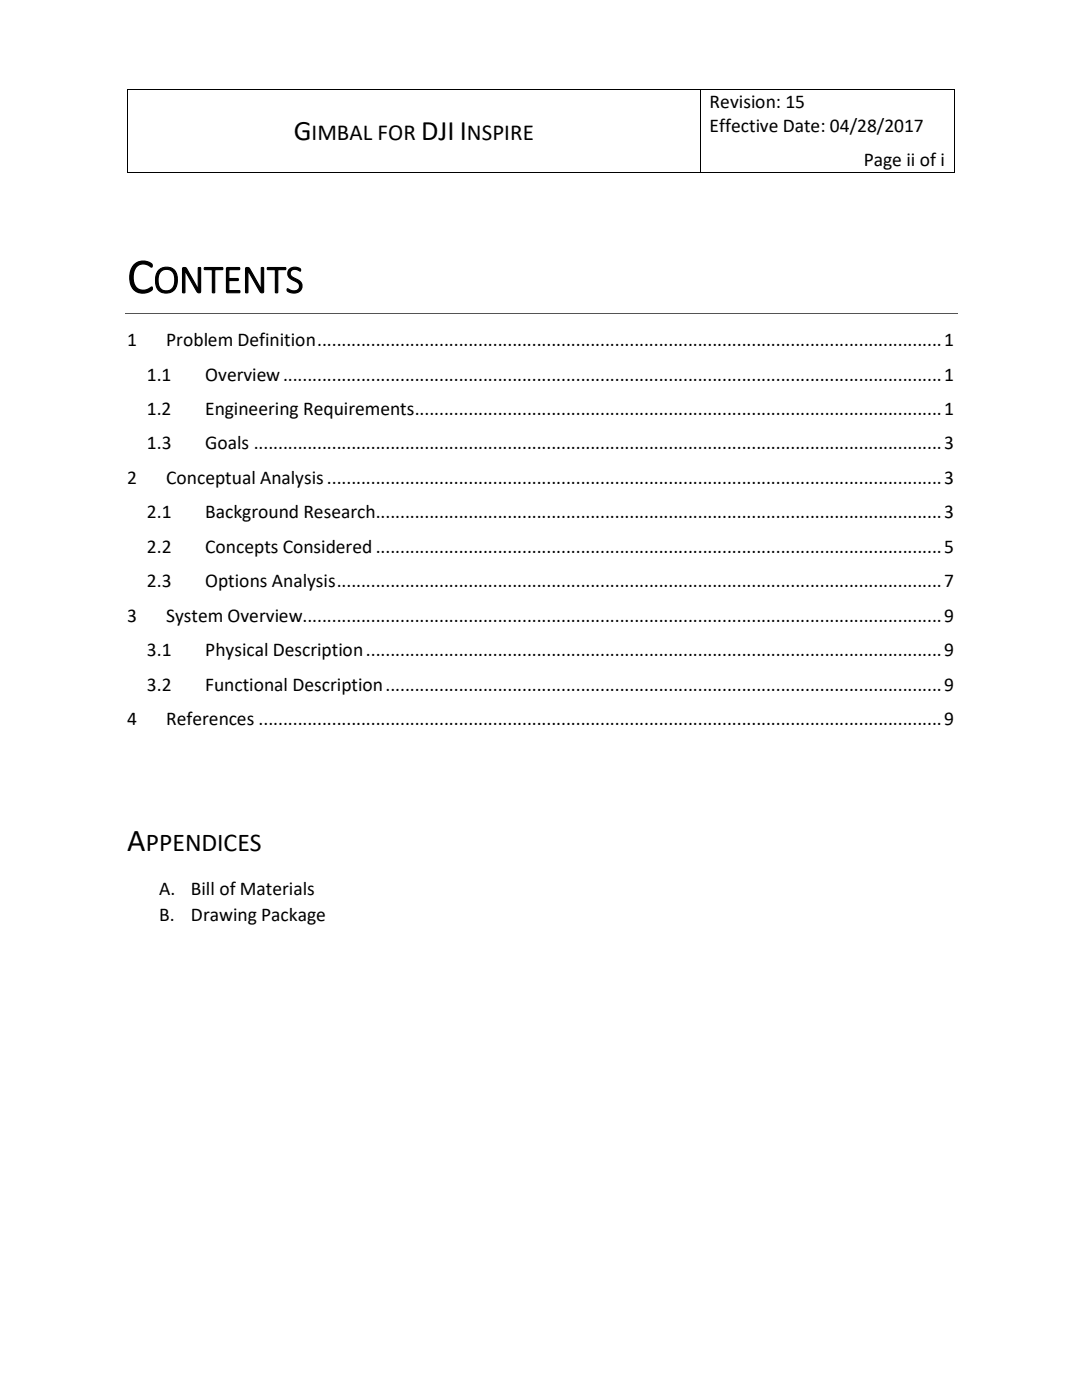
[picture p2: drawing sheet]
<svg xmlns="http://www.w3.org/2000/svg" width="216mm" height="279mm" viewBox="0 0 216 279" stroke-linecap="round" stroke-linejoin="round" font-family="sans-serif">
<defs><g id="words">
<text font-size="9.9" x="25.4" y="58.4">C</text>
<text font-size="8" x="30.6" y="58.4">ONTENTS</text>
<text font-size="6.3" x="25.4" y="169.9">A</text>
<g font-size="5.6">
<text x="58.6" y="28">G</text>
<text x="84" y="28">DJI I</text>
</g>
<text font-size="5.1" x="29.1" y="169.9">PPENDICES</text>
<g font-size="4.6">
<text x="62.2" y="28">IMBAL FOR</text>
<text x="93.2" y="28">NSPIRE</text>
</g>
<g font-size="3.9">
<text x="141.6" y="21.6">Revision: 15</text>
<text x="141.6" y="26.3">Effective Date: 04/28/2017</text>
<text x="172.3" y="33.2">Page ii of i</text>
<text x="25.4" y="69.1">1</text>
<text x="33.1" y="69.1">Problem Definition................................................................................................................................1</text>
<text x="29.3" y="75.9">1.1</text>
<text x="40.9" y="75.9">Overview.......................................................................................................................................1</text>
<text x="29.3" y="82.8">1.2</text>
<text x="40.9" y="82.8">Engineering Requirements............................................................................................................1</text>
<text x="29.3" y="89.7">1.3</text>
<text x="40.9" y="89.7">Goals .............................................................................................................................................3</text>
<text x="25.4" y="96.6">2</text>
<text x="33.2" y="96.6">Conceptual Analysis..............................................................................................................................3</text>
<text x="29.3" y="103.5">2.1</text>
<text x="40.9" y="103.5">Background Research....................................................................................................................3</text>
<text x="29.3" y="110.3">2.2</text>
<text x="40.9" y="110.3">Concepts Considered ....................................................................................................................5</text>
<text x="29.3" y="117.2">2.3</text>
<text x="40.9" y="117.2">Options Analysis............................................................................................................................7</text>
<text x="25.4" y="124.1">3</text>
<text x="33.2" y="124.1">System Overview...................................................................................................................................9</text>
<text x="29.3" y="131">3.1</text>
<text x="40.9" y="131">Physical Description......................................................................................................................9</text>
<text x="29.3" y="137.8">3.2</text>
<text x="40.9" y="137.8">Functional Description..................................................................................................................9</text>
<text x="25.4" y="144.7">4</text>
<text x="33.2" y="144.7">References ............................................................................................................................................9</text>
<text x="31.7" y="178.6">A.</text>
<text x="38.1" y="178.6">Bill of Materials</text>
<text x="31.7" y="183.8">B.</text>
<text x="38.1" y="183.8">Drawing Package</text>
</g>
</g></defs>
<path d="M25.4 17.8h.2v.1h-.2zM139.6 17.8h.2v.1h-.2zM190.3 17.8h.2v.1h-.2zM25.4 34.3h.2v.2h-.2zM139.6 34.3h.2v.2h-.2zM190.3 34.3h.2v.2h-.2z" fill="#000"/>
<path d="M25.5 17.9v16.4M25.6 17.9h114M139.7 17.9v16.4M139.8 17.9h50.5M190.4 17.9v16.4M25.6 34.4h114M139.8 34.4h50.5" fill="none" stroke="#000" stroke-width=".2"/>
<path d="M24.9 62.5h166.1" fill="none" stroke="#575757" stroke-width=".2"/>
<use href="#words"/>
</svg>
